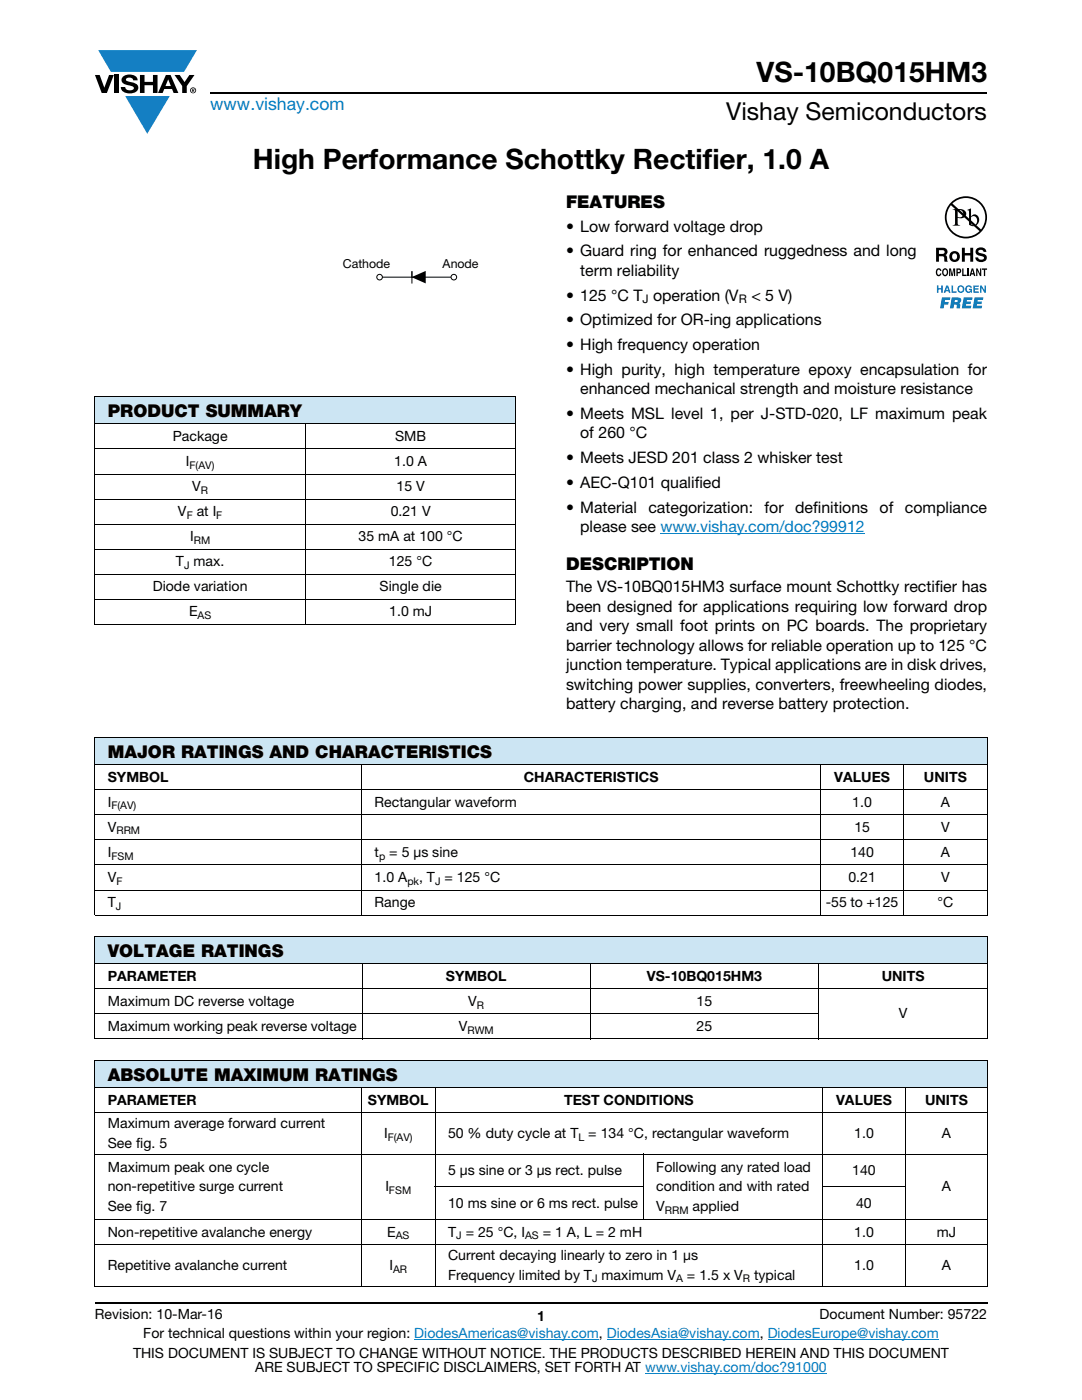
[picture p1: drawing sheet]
<svg xmlns="http://www.w3.org/2000/svg" width="216mm" height="279mm" viewBox="0 0 216 279" stroke-linecap="round" stroke-linejoin="round" font-family="sans-serif">
<defs><g id="words">
<g font-size="5.6">
<text x="151" y="16.4">VS-10BQ015HM3</text>
<text x="50.4" y="33.8">High Performance Schottky Rectifier, 1.0 A</text>
</g>
<text font-size="4.9" x="144.9" y="24">Vishay Semiconductors</text>
<text font-size="3.5" fill="#007ec4" x="42" y="21.9">www.vishay.com</text>
<g font-size="3.5">
<text x="112.9" y="41.5">FEATURES</text>
<text x="21.5" y="83.2">PRODUCT SUMMARY</text>
<text x="112.9" y="113.8">DESCRIPTION</text>
<text x="21.5" y="151.2">MAJOR RATINGS AND CHARACTERISTICS</text>
<text x="21.5" y="191">VOLTAGE RATINGS</text>
<text x="21.5" y="215.7">ABSOLUTE MAXIMUM RATINGS</text>
</g>
<g font-size="3.2">
<text x="112.9" y="46.2">• Low forward voltage drop</text>
<text x="112.9" y="51.2">• Guard ring for enhanced ruggedness and long</text>
<text x="112.9" y="60">• 125 °C T operation (V</text>
<text x="115.8" y="55">term reliability</text>
<text x="149.9" y="60">&lt; 5 V)</text>
<text x="112.9" y="64.9">• Optimized for OR-ing applications</text>
<text x="112.9" y="69.9">• High frequency operation</text>
<text x="112.9" y="74.8">• High purity, high temperature epoxy encapsulation for</text>
<text x="112.9" y="83.6">• Meets MSL level 1, per J-STD-020, LF maximum peak</text>
<text x="115.8" y="78.7">enhanced mechanical strength and moisture resistance</text>
<text x="115.8" y="87.5">of 260 °C</text>
<text x="112.9" y="92.4">• Meets JESD 201 class 2 whisker test</text>
<text x="112.9" y="97.4">• AEC-Q101 qualified</text>
<text x="112.9" y="102.3">• Material</text>
<text x="115.8" y="106.2">please see www.vishay.com/doc?99912</text>
<text x="129.4" y="102.3">categorization:</text>
<text x="152.6" y="102.3">for</text>
<text x="158.7" y="102.3">definitions</text>
<text x="175.5" y="102.3">of</text>
<text x="180.6" y="102.3">compliance</text>
<text x="112.9" y="118.2">The VS-10BQ015HM3 surface mount Schottky rectifier has</text>
<text x="112.9" y="122.1">been designed for applications requiring low forward drop</text>
<text x="112.9" y="126">and very small foot prints on PC boards. The proprietary</text>
<text x="112.9" y="129.8">barrier technology allows for reliable operation up to 125 °C</text>
<text x="112.9" y="137.6">switching power supplies, converters, freewheeling diodes,</text>
<text x="112.9" y="133.7">junction temperature. Typical applications are in disk drives,</text>
<text x="112.9" y="141.5">battery charging, and reverse battery protection.</text>
</g>
<g font-size="2.8">
<text x="34.5" y="88">Package</text>
<text x="78.8" y="88">SMB</text>
<text x="37.1" y="93">I</text>
<text x="78.7" y="93">1.0 A</text>
<text x="38.4" y="98">V</text>
<text x="79.1" y="98">15 V</text>
<text x="35.5" y="103">V</text>
<text x="39.2" y="103">at I</text>
<text x="78" y="103">0.21 V</text>
<text x="35.1" y="113">T max.</text>
<text x="37.9" y="108">I</text>
<text x="71.6" y="108">35 mA at 100 °C</text>
<text x="77.6" y="113">125 °C</text>
<text x="30.5" y="118">Diode variation</text>
<text x="75.8" y="118">Single die</text>
<text x="37.7" y="123">E</text>
<text x="77.7" y="123">1.0 mJ</text>
<text x="21.5" y="156">SYMBOL</text>
<text x="21.5" y="161">I</text>
<text x="74.7" y="161">Rectangular waveform</text>
<text x="104.5" y="156">CHARACTERISTICS</text>
<text x="166.5" y="156">VALUES</text>
<text x="170.1" y="161">1.0</text>
<text x="184.4" y="156">UNITS</text>
<text x="187.7" y="161">A</text>
<text x="21.5" y="166">V</text>
<text x="170.5" y="166">15</text>
<text x="187.8" y="166">V</text>
<text x="21.5" y="171">I</text>
<text x="74.7" y="171">t</text>
<text x="77.7" y="171">= 5 μs sine</text>
<text x="169.7" y="171">140</text>
<text x="187.7" y="171">A</text>
<text x="21.5" y="176">V</text>
<text x="74.7" y="176">1.0 A</text>
<text x="83.6" y="176">, T = 125 °C</text>
<text x="169.3" y="176">0.21</text>
<text x="187.8" y="176">V</text>
<text x="21.5" y="181">T</text>
<text x="74.7" y="181">Range</text>
<text x="164.8" y="181">-55 to +125</text>
<text x="187.1" y="181">°C</text>
<text x="21.5" y="195.8">PARAMETER</text>
<text x="89" y="195.8">SYMBOL</text>
<text x="129.1" y="195.8">VS-10BQ015HM3</text>
<text x="175.9" y="195.8">UNITS</text>
<text x="21.5" y="200.8">Maximum DC reverse voltage</text>
<text x="93.4" y="200.8">V</text>
<text x="139" y="200.8">15</text>
<text x="179.4" y="203.3">V</text>
<text x="21.5" y="205.8">Maximum working peak reverse voltage</text>
<text x="91.5" y="205.8">V</text>
<text x="139" y="205.8">25</text>
<text x="21.5" y="220.5">PARAMETER</text>
<text x="73.4" y="220.5">SYMBOL</text>
<text x="112.6" y="220.5">TEST CONDITIONS</text>
<text x="166.8" y="220.5">VALUES</text>
<text x="184.6" y="220.5">UNITS</text>
<text x="21.5" y="225.2">Maximum average forward current</text>
<text x="76.6" y="227.1">I</text>
<text x="89.4" y="227.1">50 % duty cycle at T = 134 °C, rectangular waveform</text>
<text x="170.5" y="227.1">1.0</text>
<text x="188" y="227.1">A</text>
<text x="21.5" y="233.9">Maximum peak one cycle</text>
<text x="21.5" y="229.1">See fig. 5</text>
<text x="131" y="233.9">Following any rated load</text>
<text x="21.5" y="237.8">non-repetitive surge current</text>
<text x="76.9" y="237.8">I</text>
<text x="89.4" y="234.5">5 μs sine or 3 μs rect. pulse</text>
<text x="131" y="237.8">condition and with rated</text>
<text x="170.1" y="234.5">140</text>
<text x="188" y="237.8">A</text>
<text x="21.5" y="241.7">See fig. 7</text>
<text x="89.4" y="241">10 ms sine or 6 ms rect. pulse</text>
<text x="131" y="241.7">V</text>
<text x="138.2" y="241.7">applied</text>
<text x="170.8" y="241">40</text>
<text x="21.5" y="246.8">Non-repetitive avalanche energy</text>
<text x="77.2" y="246.8">E</text>
<text x="89.4" y="246.8">T = 25 °C, I</text>
<text x="89.4" y="251.5">Current decaying linearly to zero in 1 μs</text>
<text x="108.3" y="246.8">= 1 A, L = 2 mH</text>
<text x="170.5" y="246.8">1.0</text>
<text x="186.9" y="246.8">mJ</text>
<text x="21.5" y="253.4">Repetitive avalanche current</text>
<text x="77.7" y="253.4">I</text>
<text x="89.4" y="255.4">Frequency limited by T maximum V</text>
<text x="137.1" y="255.4">= 1.5 x V</text>
<text x="150.5" y="255.4">typical</text>
<text x="170.5" y="253.4">1.0</text>
<text x="188" y="253.4">A</text>
<text x="18.9" y="263.3">Revision: 10-Mar-16</text>
<text x="107.2" y="263.6">1</text>
<text x="163.6" y="263.3">Document Number: 95722</text>
<text x="28.6" y="267.1">For technical questions within your region: DiodesAmericas@vishay.com, DiodesAsia@vishay.com, DiodesEurope@vishay.com</text>
<text x="26.5" y="271">THIS DOCUMENT IS SUBJECT TO CHANGE WITHOUT NOTICE. THE PRODUCTS DESCRIBED HEREIN AND THIS DOCUMENT</text>
<text x="50.9" y="273.8">ARE SUBJECT TO SPECIFIC DISCLAIMERS, SET FORTH AT www.vishay.com/doc?91000</text>
</g>
<g font-size="2.5">
<text x="68.4" y="53.5">Cathode</text>
<text x="88.3" y="53.5">Anode</text>
</g>
<g font-size="2.4">
<text x="128.2" y="60.6">J</text>
<text x="147.4" y="60.6">R</text>
</g>
<g font-size="2.1">
<text x="37.8" y="93.5">F(AV)</text>
<text x="40.1" y="98.5">R</text>
<text x="37.3" y="103.5">F</text>
<text x="43.2" y="103.5">F</text>
<text x="36.7" y="113.5">J</text>
<text x="38.7" y="108.5">RM</text>
<text x="39.4" y="123.5">AS</text>
<text x="22.2" y="161.5">F(AV)</text>
<text x="23.2" y="166.5">RRM</text>
<text x="22.2" y="171.5">FSM</text>
<text x="75.6" y="171.5">p</text>
<text x="23.2" y="176.6">F</text>
<text x="81.3" y="176.6">pk</text>
<text x="86.8" y="176.6">J</text>
<text x="23.1" y="181.5">J</text>
<text x="95.2" y="201.3">R</text>
<text x="93.3" y="206.3">RWM</text>
<text x="77.4" y="227.6">F(AV)</text>
<text x="115.4" y="227.6">L</text>
<text x="77.6" y="238.3">FSM</text>
<text x="132.7" y="242.2">RRM</text>
<text x="79" y="247.3">AS</text>
<text x="91" y="247.3">J</text>
<text x="104.8" y="247.3">AS</text>
<text x="78.4" y="254">AR</text>
<text x="118.2" y="255.9">J</text>
<text x="134.9" y="255.9">A</text>
<text x="148.2" y="255.9">R</text>
</g>
</g></defs>
<g fill="#147fc3">
<path d="M19.6 10h19.7l-2.6 4.3h-1.1h-13.5z"/>
<path d="M25 19.2h8.9l-4.5 7.5z"/>
</g>
<g fill="#000">
<path d="M18.9 15h1l.9 2.5 1-2.5h.9l-1.4 3.6h-1zM22.9 15h.9v3.6h-.9zM24.6 15.3a2.1 2.1 0 0 1 2.8 .3l.1 .4h-.9a.79 .79 0 0 0-.7-.5 .79 .79 0 0 0-.8 .4l.3 .3 1 .2a1.08 1.08 0 0 1 1.2 1 1.08 1.08 0 0 1-1.1 1.2 1.73 1.73 0 0 1-2.4-1.2h.9a.96 .96 0 0 0 .8 .6 .96 .96 0 0 0 .9-.4 1.31 1.31 0 0 0-1.2-.6 1.03 1.03 0 0 1-1.1-.6 1.03 1.03 0 0 1 .2-1.1zM27.9 15h.9v1.3h1.7v-1.3h.9v3.6h-.9v-1.6h-1.7v1.6h-.9zM34.8 15h1.1l.9 1.4 1-1.4h1l-1.5 2.2v1.4h-.9v-1.4z"/>
<path d="M33.6 15.9l.5 1.3h-1.1zM33.1 15l-1.6 3.6h1l.3-.8h1.5l.3 .8h1l-1.6-3.6z"/>
<path d="M38.4 17.8h.2v.2h-.2zM38.3 17.7v.7h.1v-.3l.4 .3-.2-.3 .2-.2-.1-.2z"/>
<path d="M38.1 18a.46 .46 0 0 1 .9 0 .46 .46 0 0 1-.9 0zM37.9 18a.6 .6 0 0 0 1.2 0 .6 .6 0 0 0-1.2 0z"/>
</g>
<path d="M42 18.6h155M18.9 260h178.1" fill="none" stroke="#000" stroke-width=".36"/>
<path d="M131.8 106.4h40.8M82.7 267.3h36.8M121.1 267.3h30.5M128.7 274h36.3M153.2 267.3h34.1" fill="none" stroke="#007ec4" stroke-width=".2"/>
<path d="M18.9 79.1h84.1v5.5h-84.1z" fill="#cce5f3"/>
<g fill="none" stroke="#000" stroke-width=".2">
<path d="M18.9 79.1h84.1M18.9 79.2v45.3M103 79.2v45.3M18.9 84.6h84.1M18.9 89.6h84.1M18.9 94.6h84.1M18.9 99.6h84.1M60.9 84.5v40.2M18.9 104.6h84.1M18.9 109.6h84.1M18.9 114.6h84.1M18.9 119.6h84.1"/>
<path d="M18.9 124.6h84.1"/>
</g>
<path d="M68.4 51.5h27.1v5.1h-27.1z" fill="#fff"/>
<g fill="none" stroke="#000" stroke-width=".2">
<path d="M76.3 55.3h13.7M82.2 54.1v2.5"/>
<circle cx="75.7" cy="55.3" r=".56"/>
<circle cx="90.6" cy="55.3" r=".56"/>
</g>
<path d="M82.1 55.3l2.8-1.2v2.5z" fill="#000"/>
<g fill="#fff">
<path d="M28.9 45.4h22v18h-22z"/>
<path d="M186.7 39.2h10.3v22.3h-10.3z"/>
</g>
<g fill="#0160ae">
<path d="M187 57h.3v.5h.5v-.5h.3v1.4h-.3v-.6h-.5v.6h-.3z"/>
<path d="M189.9 57h.3v1.2h.7v.2h-1z"/>
<path d="M192.8 57.2a.68 .68 0 0 1 1.1 .2l-.8-.2a.55 .55 0 0 0-.2 .6 .55 .55 0 0 0 .4 .4l.4-.3h-.4v-.3h.6v.8h-.2v-.2a.71 .71 0 0 1-1 0 .71 .71 0 0 1 .1-1z"/>
<path d="M194.2 57h1.1v.2h-.8v.3h.7v.3h-.7v.4h.8v.2h-1.1z"/>
<path d="M195.6 57h.3l.5 1 .1-1h.2v1.4h-.3l-.6-1v1h-.2z"/>
<path d="M188 59.4h1.6v.5h-1l-.1 .4h.8l-.1 .5h-.8l-.1 .7h-.7z"/>
<path d="M192.3 59.4h1.8l-.1 .5h-1.1v.3h.9l-.1 .5h-.9l-.1 .3h1.1l-.1 .5h-1.8z"/>
<path d="M194.5 59.4h1.7l-.1 .5h-1l-.1 .3h.9l-.1 .5h-.9v.3h1.1l-.1 .5h-1.8z"/>
<path d="M189 57.3l-.2 .6h.4zM188.8 57h.4l.5 1.4h-.4v-.3h-.6l-.1 .3h-.3z"/>
<path d="M191.3 57.7a.47 .47 0 0 0 .9 0 .47 .47 0 0 0-.9 0zM191 57.7a.75 .75 0 0 1 1.5 0 .75 .75 0 0 1-1.5 0z"/>
<path d="M190.5 59.9v.4l.6-.1-.1-.3zM189.9 59.4l1.8 .1a.63 .63 0 0 1-.4 1l.3 .3v.7h-.7v-.6l-.3-.1h-.2l-.2 .7h-.7z"/>
</g>
<g fill="#000">
<path d="M186.9 53.7l.4-.2 .3 .1 .2 .5-.6-.2a.66 .66 0 0 0 .1 1l.3-.3h.2a.54 .54 0 0 1-.4 .5 .54 .54 0 0 1-.6-.4zM189.4 53.6h.4l.2 1.2 .2-1.2h.4v1.5h-.3v-1.3l-.2 1.3h-.2l-.3-1.3v1.3h-.2zM192 53.6h.3v1.2h.6v.3h-.9zM191.9 49.4h.6v1.1h1.1v-1.1h.6v2.8h-.6v-1.2h-1.1v1.2h-.6zM193 53.6h.3v1.5h-.3zM195 49.6a1.15 1.15 0 0 1 1.8 .7h-.5l-.1-.2a.68 .68 0 0 0-.9-.1v.4l.2 .1a1.29 1.29 0 0 1 1.4 .9 1.17 1.17 0 0 1-1.1 .9 1.17 1.17 0 0 1-1.2-.9h.6v.2a.67 .67 0 0 0 1.1-.1l-.2-.3-.6-.2a.82 .82 0 0 1-.8-.5 .82 .82 0 0 1 .3-.9zM194.8 53.6h.3l.5 1v-1h.2v1.5h-.3l-.5-1.1v1.1h-.2zM195.9 53.6h1.1v.2h-.4v1.3h-.3v-1.3h-.4z"/>
<path d="M187.4 49.9v.8l.9-.1a.39 .39 0 0 0 0-.6zM186.8 49.4h1.4a.79 .79 0 0 1 .8 .5 .79 .79 0 0 1-.1 .9l-.3 .1a.98 .98 0 0 1 .4 1.2l.1 .1h-.6l-.2-1-.9-.1v1.1h-.6z"/>
<path d="M188.4 53.8a.64 .64 0 0 0 .2 1.1l.1-.1a.64 .64 0 0 0-.1-1zM188.2 53.7l.2-.1a.56 .56 0 0 1 .7 .3 .82 .82 0 0 1-.5 1.2h-.2a.89 .89 0 0 1-.2-1.4z"/>
<path d="M190 40.6a3.9 3.9 0 0 1 5.3-.1 3.9 3.9 0 0 1 .4 5.3zM189.7 41l5.8 5.1a3.9 3.9 0 0 1-5.4 .1 3.9 3.9 0 0 1-.4-5.2zM188.5 43.4a4.2 4.2 0 0 0 8.5 0 4.2 4.2 0 0 0-8.5 0z"/>
<path d="M190.2 50.6a.63 .63 0 0 0-.2 .8 .63 .63 0 0 0 .7 .4 .63 .63 0 0 0 .3-.8 .63 .63 0 0 0-.8-.4zM189.4 51.2a1.1 1.1 0 0 1 2.2 0 1.1 1.1 0 0 1-2.2 0z"/>
<path d="M191.1 42v1.3a.75 .75 0 0 0 1.1-.7 .75 .75 0 0 0-1.1-.6zM190.1 41.7a2.81 2.81 0 0 1 2.5 .4 .97 .97 0 0 1-.1 1.2 .97 .97 0 0 1-1.2 .2h-.2v1v.3l.5 .2h-1.5l.3-.1 .2-.4v-2.3l-.1-.2z"/>
<path d="M191.1 53.8v.5l.4-.1v-.3zM190.8 53.6h.6a.5 .5 0 0 1 .4 .5 .5 .5 0 0 1-.4 .4h-.3v.6h-.3z"/>
<path d="M193.8 43.4v1.3l.1 .2a.72 .72 0 0 0 .8-.1 .72 .72 0 0 0 .3-.8 .72 .72 0 0 0-.4-.8 .72 .72 0 0 0-.8 .2zM193 41.9l.8-.3v1.6a.89 .89 0 0 1 1.1-.4 .89 .89 0 0 1 .5 1.1 1.23 1.23 0 0 1-.7 1.1 1.23 1.23 0 0 1-1.3-.1l-.1-2.7z"/>
<path d="M194 53.9l-.1 .6h.3zM193.9 53.6h.3l.4 1.5h-.3v-.3h-.5l-.1 .3h-.3z"/>
</g>
<g fill="#cce5f3">
<path d="M18.9 147.1h178.1v5.5h-178.1z"/>
<path d="M18.9 186.9h178.2v5.5h-178.2z"/>
<path d="M18.9 211.6h178.2v5.5h-178.2z"/>
</g>
<g fill="none" stroke="#000" stroke-width=".2">
<path d="M18.9 147.1h178.1M18.9 152.6h178.1M18.9 157.6h178.1M18.9 147.2v35.3M72.2 152.5v30.2M163.7 152.5v30.2M180.3 152.5v30.2M197 147.2v35.3M18.9 162.6h178.1M18.9 167.6h178.1M18.9 172.6h178.1M18.9 177.6h178.1"/>
<path d="M18.9 182.6h178.1M18.9 186.9h178.3M18.9 192.4h178.3M18.9 197.4h178.3M18.9 186.9v20.4M72.3 192.3v15.2M117.8 192.3v15.2M163.3 192.3v15.2M197.1 186.9v20.4M18.9 202.4h144.5M18.9 207.3h178.3M18.9 211.6h178.3"/>
<path d="M18.9 217.1h178.3M18.9 211.7v44.9M72.1 217v39.8M86.8 217v39.8M164.2 217v39.8M180.6 217v39.8M197.1 211.7v44.9M18.9 222.1h178.3M18.9 230.4h178.3M86.8 236.9h41.7M128.4 230.3v13.2M164.1 236.9h16.6"/>
<path d="M18.9 243.4h178.3M18.9 248.4h178.3M18.9 256.7h178.3"/>
</g>
<use href="#words"/>
</svg>
